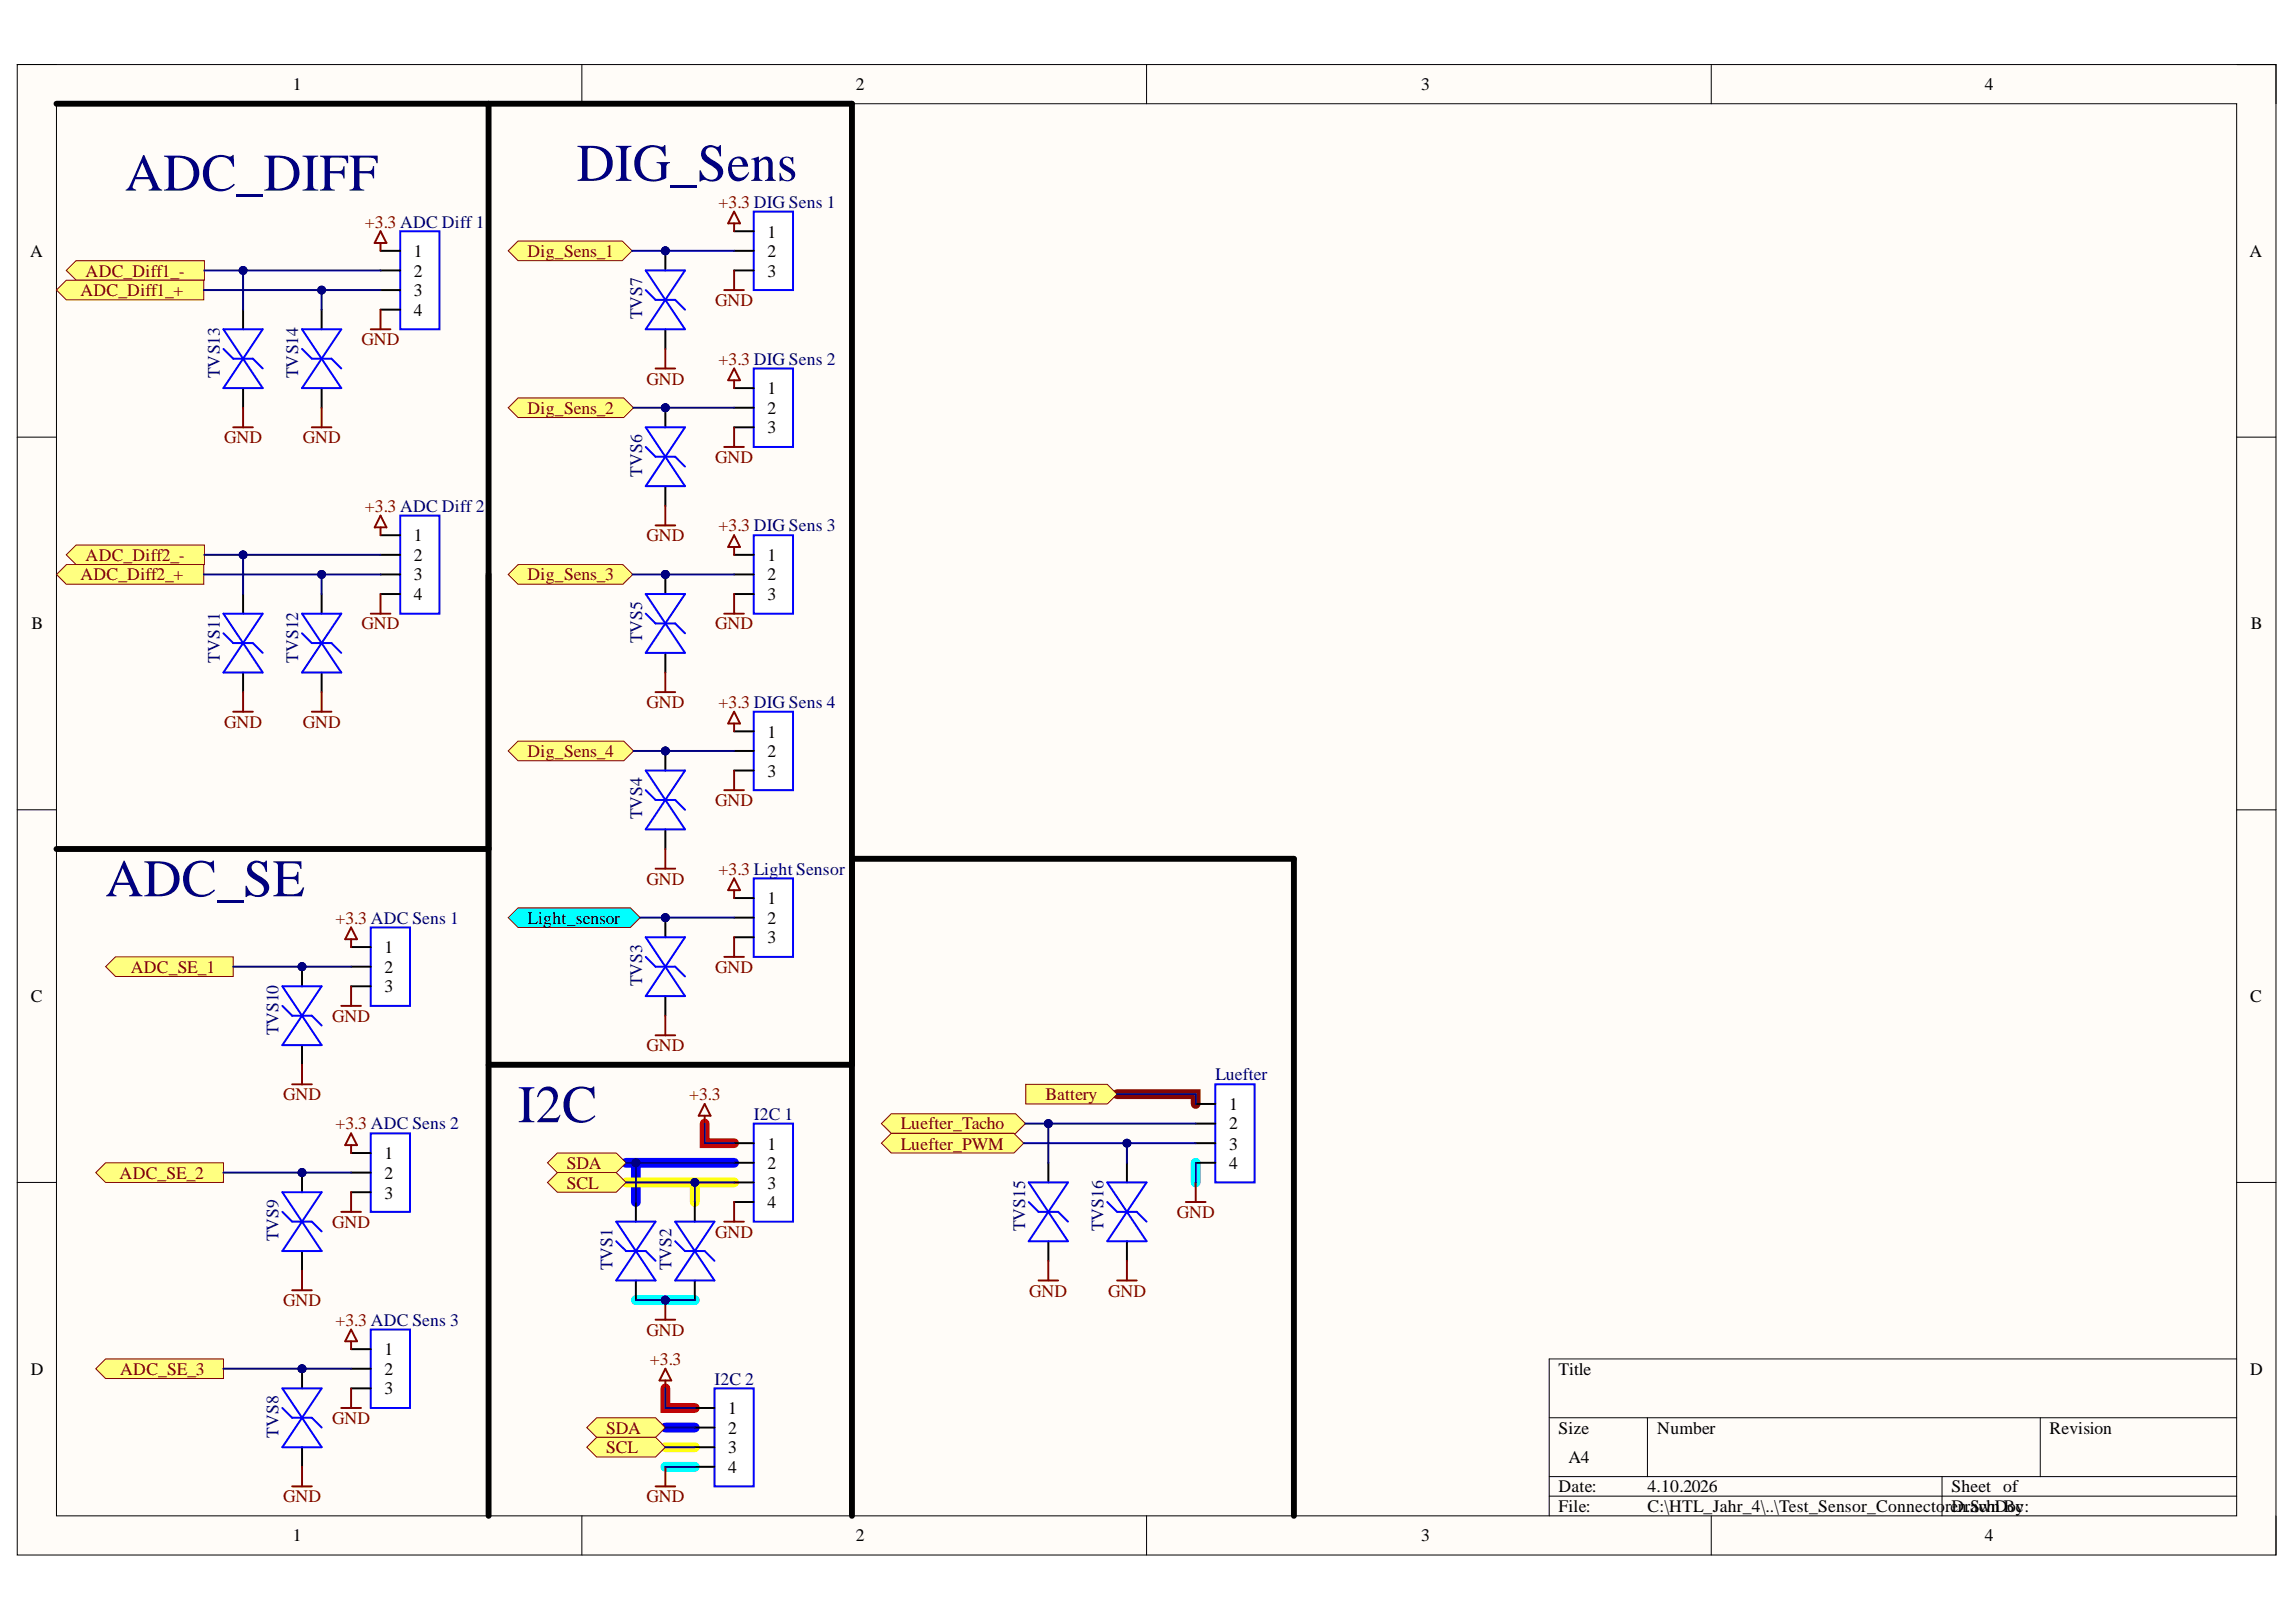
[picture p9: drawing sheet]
<svg xmlns="http://www.w3.org/2000/svg" width="297mm" height="210mm" viewBox="0 0 297 210" stroke-linecap="round" stroke-linejoin="round" font-family="sans-serif">
<defs><g id="words">
<g font-size="6.8" fill="#000080">
<text x="74.6" y="23.4">DIG_Sens</text>
<text x="16.2" y="24.7">ADC_DIFF</text>
<text x="13.6" y="116">ADC_SE</text>
<text x="67" y="145.2">I2C</text>
</g>
<g font-size="2.3">
<text x="37.9" y="11.7">1</text>
<text x="110.7" y="11.7">2</text>
<text x="183.9" y="11.7">3</text>
<text x="256.8" y="11.7">4</text>
<text x="3.9" y="33.3">A</text>
<text x="53.5" y="33.3">1</text>
<text x="53.5" y="35.8">2</text>
<text x="99.3" y="30.8">1</text>
<text x="99.3" y="33.3">2</text>
<text x="99.3" y="35.8">3</text>
<text x="291" y="33.3">A</text>
<text x="53.5" y="38.4">3</text>
<text x="53.5" y="40.9">4</text>
<text x="99.3" y="51">1</text>
<text x="99.3" y="53.6">2</text>
<text x="99.3" y="56.1">3</text>
<text x="53.5" y="70">1</text>
<text x="53.5" y="72.6">2</text>
<text x="53.5" y="75.1">3</text>
<text x="53.5" y="77.6">4</text>
<text x="99.3" y="72.6">1</text>
<text x="99.3" y="75.1">2</text>
<text x="99.3" y="77.6">3</text>
<text x="4.1" y="81.4">B</text>
<text x="291.2" y="81.4">B</text>
<text x="99.3" y="95.5">1</text>
<text x="99.3" y="98">2</text>
<text x="99.3" y="100.5">3</text>
<text x="68.3" y="119.5">Light_sensor</text>
<text x="99.3" y="117">1</text>
<text x="99.3" y="119.5">2</text>
<text x="49.7" y="123.3">1</text>
<text x="49.7" y="125.9">2</text>
<text x="99.3" y="122.1">3</text>
<text x="4" y="129.7">C</text>
<text x="49.7" y="128.4">3</text>
<text x="291.1" y="129.7">C</text>
<text x="159" y="143.6">1</text>
<text x="99.3" y="148.8">1</text>
<text x="159" y="146.2">2</text>
<text x="159" y="148.8">3</text>
<text x="49.7" y="150">1</text>
<text x="49.7" y="152.6">2</text>
<text x="49.7" y="155.1">3</text>
<text x="99.3" y="151.3">2</text>
<text x="99.3" y="153.8">3</text>
<text x="159" y="151.3">4</text>
<text x="99.3" y="156.4">4</text>
<text x="4" y="177.9">D</text>
<text x="49.7" y="175.4">1</text>
<text x="49.7" y="177.9">2</text>
<text x="201.6" y="177.9">Title</text>
<text x="291.1" y="177.9">D</text>
<text x="49.7" y="180.5">3</text>
<text x="94.2" y="183">1</text>
<text x="94.2" y="185.5">2</text>
<text x="201.6" y="185.5">Size</text>
<text x="214.4" y="185.5">Number</text>
<text x="265.2" y="185.5">Revision</text>
<text x="94.2" y="188.1">3</text>
<text x="94.2" y="190.6">4</text>
<text x="202.9" y="189.3">A4</text>
<text x="201.6" y="193.1">Date:</text>
<text x="201.6" y="195.7">File:</text>
<text x="213.1" y="193.1">4.10.2026</text>
<text x="213.1" y="195.7">C:\HTL_Jahr_4\..\Test_Sensor_Connecto</text>
<text x="251.7" y="195.7">reDnrawn By:</text>
<text x="252.5" y="193.1">Sheet of</text>
<text x="254.4" y="195.7">.SchDoc</text>
<text x="37.9" y="199.5">1</text>
<text x="110.7" y="199.5">2</text>
<text x="183.9" y="199.5">3</text>
<text x="256.8" y="199.5">4</text>
</g>
<g font-size="2.3" fill="#800000">
<text x="47.2" y="29.5">+3.3 ADC Diff 1</text>
<text x="93" y="26.9">+3.3 DIG Sens 1</text>
<text x="11.1" y="35.8">ADC_Diff1_-</text>
<text x="68.3" y="33.3">Dig_Sens_1</text>
<text x="10.4" y="38.4">ADC_Diff1_+</text>
<text x="92.5" y="39.6">GND</text>
<text x="46.8" y="44.7">GND</text>
<text x="93" y="47.2">+3.3 DIG Sens 2</text>
<text x="68.3" y="53.6">Dig_Sens_2</text>
<text x="83.7" y="49.8">GND</text>
<text x="29" y="57.4">GND</text>
<text x="39.2" y="57.4">GND</text>
<text x="92.5" y="59.9">GND</text>
<text x="47.2" y="66.2">+3.3 ADC Diff 2</text>
<text x="83.7" y="70">GND</text>
<text x="93" y="68.8">+3.3 DIG Sens 3</text>
<text x="10.4" y="75.1">ADC_Diff2_+</text>
<text x="11.1" y="72.6">ADC_Diff2_-</text>
<text x="68.3" y="75.1">Dig_Sens_3</text>
<text x="46.8" y="81.4">GND</text>
<text x="92.5" y="81.4">GND</text>
<text x="29" y="94.2">GND</text>
<text x="39.2" y="94.2">GND</text>
<text x="83.7" y="91.7">GND</text>
<text x="93" y="91.7">+3.3 DIG Sens 4</text>
<text x="68.3" y="98">Dig_Sens_4</text>
<text x="92.5" y="104.3">GND</text>
<text x="93" y="113.2">+3.3 Light Sensor</text>
<text x="43.4" y="119.5">+3.3 ADC Sens 1</text>
<text x="83.7" y="114.5">GND</text>
<text x="16.9" y="125.9">ADC_SE_1</text>
<text x="92.5" y="125.9">GND</text>
<text x="43" y="132.2">GND</text>
<text x="83.7" y="136">GND</text>
<text x="36.6" y="142.4">GND</text>
<text x="89.1" y="142.4">+3.3</text>
<text x="135.2" y="142.4">Battery</text>
<text x="43.4" y="146.2">+3.3 ADC Sens 2</text>
<text x="116.6" y="146.2">Luefter_Tacho</text>
<text x="116.6" y="148.8">Luefter_PWM</text>
<text x="15.5" y="152.6">ADC_SE_2</text>
<text x="73.3" y="151.3">SDA</text>
<text x="73.3" y="153.8">SCL</text>
<text x="43" y="158.9">GND</text>
<text x="92.5" y="160.2">GND</text>
<text x="152.2" y="157.6">GND</text>
<text x="133.1" y="167.8">GND</text>
<text x="143.4" y="167.8">GND</text>
<text x="36.6" y="169">GND</text>
<text x="43.4" y="171.6">+3.3 ADC Sens 3</text>
<text x="83.7" y="172.9">GND</text>
<text x="15.6" y="177.9">ADC_SE_3</text>
<text x="84.1" y="176.7">+3.3</text>
<text x="43" y="184.3">GND</text>
<text x="78.4" y="185.5">SDA</text>
<text x="78.4" y="188.1">SCL</text>
<text x="36.6" y="194.4">GND</text>
<text x="83.7" y="194.4">GND</text>
</g>
<g font-size="2.3" fill="#000080">
<text x="83.1" y="41.3" transform="rotate(-90 83.1 41.3)">TVS7</text>
<text x="28.4" y="48.9" transform="rotate(-90 28.4 48.9)">TVS13</text>
<text x="38.6" y="48.9" transform="rotate(-90 38.6 48.9)">TVS14</text>
<text x="83.1" y="61.7" transform="rotate(-90 83.1 61.7)">TVS6</text>
<text x="83.1" y="83.2" transform="rotate(-90 83.1 83.2)">TVS5</text>
<text x="28.4" y="85.8" transform="rotate(-90 28.4 85.8)">TVS11</text>
<text x="38.6" y="85.8" transform="rotate(-90 38.6 85.8)">TVS12</text>
<text x="83.1" y="106" transform="rotate(-90 83.1 106)">TVS4</text>
<text x="83.1" y="127.7" transform="rotate(-90 83.1 127.7)">TVS3</text>
<text x="36" y="134" transform="rotate(-90 36 134)">TVS10</text>
<text x="157.2" y="139.8">Luefter</text>
<text x="97.5" y="144.9">I2C 1</text>
<text x="36" y="160.6" transform="rotate(-90 36 160.6)">TVS9</text>
<text x="132.6" y="159.3" transform="rotate(-90 132.6 159.3)">TVS15</text>
<text x="142.8" y="159.3" transform="rotate(-90 142.8 159.3)">TVS16</text>
<text x="79.3" y="164.4" transform="rotate(-90 79.3 164.4)">TVS1</text>
<text x="86.9" y="164.4" transform="rotate(-90 86.9 164.4)">TVS2</text>
<text x="92.4" y="179.2">I2C 2</text>
<text x="36" y="186" transform="rotate(-90 36 186)">TVS8</text>
</g>
</g></defs>
<path d="M2.2 8.4h292.2v192.8h-292.2z" fill-rule="evenodd" fill="#fffcf8"/>
<path d="M2.2 8.4h292.2v192.8h-292.2z" fill="none" stroke="#000" stroke-width=".13"/>
<path d="M7.3 13.4h282.1v182.8h-282.1z" fill-rule="evenodd" fill="#fffcf8"/>
<g fill="none" stroke="#000" stroke-width=".13">
<path d="M2.2 8.3h5.1M7.3 13.4h282.1v182.8h-282.1zM75.3 8.3v5.1M148.3 8.3v5.1M221.4 8.4v5M289.4 8.4h5v5M2.2 56.6h5.1M289.4 56.6h5M2.2 104.8h5.1M289.4 104.8h5M2.2 153h5.1M289.4 153h5"/>
<path d="M289.4 175.9h-89v20.3M75.3 196.2v5M148.3 196.2v5M200.4 183.5h89M200.4 191.1h89M200.4 193.6h89M213.1 183.5v7.6M221.4 196.2v5M251.2 191.1v5.1M264 183.5v7.6M294.4 196.2v5"/>
</g>
<path d="M91.2 145.4v2.5h3.8M86.1 179.7v2.5h3.8" fill="none" stroke="#f00" stroke-width="1.3"/>
<path d="M81 150.5h14M82.3 150.5v5.1M86.1 184.7h3.8" fill="none" stroke="#00f" stroke-width="1.3"/>
<path d="M81 153h14M89.9 153v2.6M86.1 187.3h3.8" fill="none" stroke="#ff0" stroke-width="1.3"/>
<path d="M154.7 150.5v2.5M82.3 168.2h7.6M86.1 189.8h3.8" fill="none" stroke="#0ff" stroke-width="1.3"/>
<path d="M144.5 141.6h10.2v1.3" fill="none" stroke="#980000" stroke-width="1.3"/>
<path d="M13.7 125.1l1.2-1.3h15.3v2.6h-15.3z" fill-rule="evenodd" fill="#ffff80"/>
<path d="M13.7 125.1l1.2-1.3h15.3v2.6h-15.3z" fill="none" stroke="#800000" stroke-width=".13"/>
<path d="M12.4 177.1l1.3-1.2h15.2v2.5h-15.2z" fill-rule="evenodd" fill="#ffff80"/>
<path d="M12.4 177.1l1.3-1.2h15.2v2.5h-15.2z" fill="none" stroke="#800000" stroke-width=".13"/>
<path d="M12.4 151.7l1.3-1.2h15.2v2.5h-15.2z" fill-rule="evenodd" fill="#ffff80"/>
<path d="M12.4 151.7l1.3-1.2h15.2v2.5h-15.2z" fill="none" stroke="#800000" stroke-width=".13"/>
<path d="M8.6 35l1.2-1.3h16.6v2.6h-16.6z" fill-rule="evenodd" fill="#ffff80"/>
<path d="M8.6 35l1.2-1.3h16.6v2.6h-16.6z" fill="none" stroke="#800000" stroke-width=".13"/>
<path d="M8.6 36.3h17.8v2.5h-17.8l-1.3-1.3z" fill-rule="evenodd" fill="#ffff80"/>
<path d="M8.6 36.3h17.8v2.5h-17.8l-1.3-1.3z" fill="none" stroke="#800000" stroke-width=".13"/>
<path d="M8.6 71.8l1.2-1.3h16.6v2.6h-16.6z" fill-rule="evenodd" fill="#ffff80"/>
<path d="M8.6 71.8l1.2-1.3h16.6v2.6h-16.6z" fill="none" stroke="#800000" stroke-width=".13"/>
<path d="M8.6 73.1h17.8v2.5h-17.8l-1.3-1.3z" fill-rule="evenodd" fill="#ffff80"/>
<path d="M8.6 73.1h17.8v2.5h-17.8l-1.3-1.3z" fill="none" stroke="#800000" stroke-width=".13"/>
<path d="M65.8 118.8l1.2-1.3h14.6l1.2 1.3-1.2 1.2h-14.6z" fill-rule="evenodd" fill="#0ff"/>
<path d="M65.8 118.8l1.2-1.3h14.6l1.2 1.3-1.2 1.2h-14.6z" fill="none" stroke="#800000" stroke-width=".13"/>
<path d="M48 120h5v10.2h-5z" fill-rule="evenodd" fill="#fff"/>
<path d="M48 120h5v10.2h-5z" fill="none" stroke="#00f" stroke-width=".25"/>
<path d="M45.4 122.6h2.6M45.4 125.1h2.6M45.4 127.6h2.6" fill="none" stroke="#000" stroke-width=".25"/>
<path d="M48 146.7h5v10.1h-5z" fill-rule="evenodd" fill="#fff"/>
<path d="M48 146.7h5v10.1h-5z" fill="none" stroke="#00f" stroke-width=".25"/>
<path d="M45.4 149.2h2.6M45.4 151.7h2.6M45.4 154.3h2.6" fill="none" stroke="#000" stroke-width=".25"/>
<path d="M48 172.1h5v10.1h-5z" fill-rule="evenodd" fill="#fff"/>
<path d="M48 172.1h5v10.1h-5z" fill="none" stroke="#00f" stroke-width=".25"/>
<path d="M45.4 174.6h2.6M45.4 177.1h2.6M45.4 179.7h2.6" fill="none" stroke="#000" stroke-width=".25"/>
<path d="M51.8 66.7h5.1v12.7h-5.1z" fill-rule="evenodd" fill="#fff"/>
<path d="M51.8 66.7h5.1v12.7h-5.1z" fill="none" stroke="#00f" stroke-width=".25"/>
<path d="M49.2 69.3h2.6M49.2 71.8h2.6M49.2 74.3h2.6M49.2 76.9h2.6" fill="none" stroke="#000" stroke-width=".25"/>
<path d="M51.8 29.9h5.1v12.7h-5.1z" fill-rule="evenodd" fill="#fff"/>
<path d="M51.8 29.9h5.1v12.7h-5.1z" fill="none" stroke="#00f" stroke-width=".25"/>
<path d="M49.2 32.5h2.6M49.2 35h2.6M49.2 37.5h2.6M49.2 40.1h2.6" fill="none" stroke="#000" stroke-width=".25"/>
<path d="M97.5 113.7h5.1v10.1h-5.1z" fill-rule="evenodd" fill="#fff"/>
<path d="M97.5 113.7h5.1v10.1h-5.1z" fill="none" stroke="#00f" stroke-width=".25"/>
<path d="M95 116.2h2.5M95 118.8h2.5M95 121.3h2.5" fill="none" stroke="#000" stroke-width=".25"/>
<g fill="none" stroke="#800000" stroke-width=".25">
<path d="M49.2 29.9l.8 1.5h-1.5zM49.2 31.4v1.1M48 42.6h2.5M49.2 40.1v2.5M48 79.4h2.5M49.2 68.2v1.1M49.2 76.9v2.5M49.2 66.7l.8 1.5h-1.5zM95 113.7l.7 1.5h-1.5zM95 115.2v1M44.2 130.2h2.5M45.4 120l.8 1.5h-1.5z"/>
<path d="M45.4 121.5v1.1M45.4 127.6v2.6M93.7 123.8h2.5M95 121.3v2.5M44.2 156.8h2.5M45.4 148.2v1M45.4 154.3v2.5M45.4 146.7l.8 1.5h-1.5zM45.4 173.6v1M45.4 179.7v2.5M45.4 172.1l.8 1.5h-1.5zM44.2 182.2h2.5"/>
</g>
<path d="M65.8 32.5l1.2-1.3h13.5l1.3 1.3-1.3 1.2h-13.5z" fill-rule="evenodd" fill="#ffff80"/>
<path d="M65.8 32.5l1.2-1.3h13.5l1.3 1.3-1.3 1.2h-13.5z" fill="none" stroke="#800000" stroke-width=".13"/>
<path d="M67 51.5h13.7l1.3 1.3-1.3 1.2h-13.7l-1.2-1.2z" fill-rule="evenodd" fill="#ffff80"/>
<path d="M67 51.5h13.7l1.3 1.3-1.3 1.2h-13.7l-1.2-1.2z" fill="none" stroke="#800000" stroke-width=".13"/>
<path d="M67 73.1h13.6l1.3 1.2-1.3 1.3h-13.6l-1.2-1.3z" fill-rule="evenodd" fill="#ffff80"/>
<path d="M67 73.1h13.6l1.3 1.2-1.3 1.3h-13.6l-1.2-1.3z" fill="none" stroke="#800000" stroke-width=".13"/>
<path d="M67 95.9h13.7l1.3 1.3-1.3 1.2h-13.7l-1.2-1.2z" fill-rule="evenodd" fill="#ffff80"/>
<path d="M67 95.9h13.7l1.3 1.3-1.3 1.2h-13.7l-1.2-1.2z" fill="none" stroke="#800000" stroke-width=".13"/>
<path d="M97.5 27.4h5.1v10.1h-5.1z" fill-rule="evenodd" fill="#fff"/>
<path d="M97.5 27.4h5.1v10.1h-5.1z" fill="none" stroke="#00f" stroke-width=".25"/>
<path d="M95 29.9h2.5M95 32.5h2.5M95 35h2.5" fill="none" stroke="#000" stroke-width=".25"/>
<path d="M97.5 47.7h5.1v10.1h-5.1z" fill-rule="evenodd" fill="#fff"/>
<path d="M97.5 47.7h5.1v10.1h-5.1z" fill="none" stroke="#00f" stroke-width=".25"/>
<path d="M95 50.2h2.5M95 52.8h2.5M95 55.3h2.5" fill="none" stroke="#000" stroke-width=".25"/>
<path d="M97.5 69.3h5.1v10.1h-5.1z" fill-rule="evenodd" fill="#fff"/>
<path d="M97.5 69.3h5.1v10.1h-5.1z" fill="none" stroke="#00f" stroke-width=".25"/>
<path d="M95 71.8h2.5M95 74.3h2.5M95 76.9h2.5" fill="none" stroke="#000" stroke-width=".25"/>
<path d="M97.5 92.1h5.1v10.2h-5.1z" fill-rule="evenodd" fill="#fff"/>
<path d="M97.5 92.1h5.1v10.2h-5.1z" fill="none" stroke="#00f" stroke-width=".25"/>
<path d="M95 94.6h2.5M95 97.2h2.5M95 99.7h2.5" fill="none" stroke="#000" stroke-width=".25"/>
<g fill="none" stroke="#800000" stroke-width=".25">
<path d="M93.7 37.5h2.5M95 27.4l.7 1.5h-1.5zM95 28.9v1M95 35v2.5M93.7 57.8h2.5M95 49.2v1M95 55.3v2.5M95 47.7l.7 1.5h-1.5zM93.7 79.4h2.5M95 70.8v1M95 76.9v2.5M95 69.3l.7 1.5h-1.5z"/>
<path d="M95 93.6v1M95 99.7v2.6M95 92.1l.7 1.5h-1.5zM93.7 102.3h2.5"/>
</g>
<path d="M7.3 13.4h102.9v124.4h-47M63.2 13.4v182.8M7.3 109.9h55.9" fill="none" stroke="#000" stroke-width=".76"/>
<path d="M97.5 145.4h5.1v12.7h-5.1z" fill-rule="evenodd" fill="#fff"/>
<path d="M97.5 145.4h5.1v12.7h-5.1z" fill="none" stroke="#00f" stroke-width=".25"/>
<path d="M95 147.9h2.5M95 150.5h2.5M95 153h2.5M95 155.6h2.5" fill="none" stroke="#000" stroke-width=".25"/>
<path d="M70.8 150.5l1.3-1.3h7.6l1.3 1.3-1.3 1.2h-7.6z" fill-rule="evenodd" fill="#ffff80"/>
<path d="M70.8 150.5l1.3-1.3h7.6l1.3 1.3-1.3 1.2h-7.6z" fill="none" stroke="#800000" stroke-width=".13"/>
<path d="M72.1 151.7h7.6l1.3 1.3-1.3 1.3h-7.6l-1.3-1.3z" fill-rule="evenodd" fill="#ffff80"/>
<path d="M72.1 151.7h7.6l1.3 1.3-1.3 1.3h-7.6l-1.3-1.3z" fill="none" stroke="#800000" stroke-width=".13"/>
<path d="M91.2 142.9l.7 1.5h-1.5zM91.2 144.4v1M93.7 158.1h2.5M95 155.6v2.5" fill="none" stroke="#800000" stroke-width=".25"/>
<path d="M92.4 179.7h5.1v12.7h-5.1z" fill-rule="evenodd" fill="#fff"/>
<path d="M92.4 179.7h5.1v12.7h-5.1z" fill="none" stroke="#00f" stroke-width=".25"/>
<path d="M89.9 182.2h2.5M89.9 184.7h2.5M89.9 187.3h2.5M89.9 189.8h2.5" fill="none" stroke="#000" stroke-width=".25"/>
<path d="M75.9 184.7l1.3-1.2h7.6l1.3 1.2-1.3 1.3h-7.6z" fill-rule="evenodd" fill="#ffff80"/>
<path d="M75.9 184.7l1.3-1.2h7.6l1.3 1.2-1.3 1.3h-7.6z" fill="none" stroke="#800000" stroke-width=".13"/>
<path d="M75.9 187.3l1.3-1.3h7.6l1.3 1.3-1.3 1.3h-7.6z" fill-rule="evenodd" fill="#ffff80"/>
<path d="M75.9 187.3l1.3-1.3h7.6l1.3 1.3-1.3 1.3h-7.6z" fill="none" stroke="#800000" stroke-width=".13"/>
<path d="M86.1 177.1l.7 1.5h-1.5zM86.1 178.6v1.1M84.8 192.4h2.6M86.1 189.8v2.6" fill="none" stroke="#800000" stroke-width=".25"/>
<path d="M110.2 111.1v85.1" fill="none" stroke="#000" stroke-width=".76"/>
<path d="M157.2 140.3h5.1v12.7h-5.1z" fill-rule="evenodd" fill="#fff"/>
<path d="M157.2 140.3h5.1v12.7h-5.1z" fill="none" stroke="#00f" stroke-width=".25"/>
<path d="M154.7 142.9h2.5M154.7 145.4h2.5M154.7 147.9h2.5M154.7 150.5h2.5" fill="none" stroke="#000" stroke-width=".25"/>
<path d="M132.7 140.3h10.5l1.3 1.3-1.3 1.3h-10.5z" fill-rule="evenodd" fill="#ffff80"/>
<path d="M132.7 140.3h10.5l1.3 1.3-1.3 1.3h-10.5z" fill="none" stroke="#800000" stroke-width=".13"/>
<path d="M153.4 155.6h2.6M154.7 153v2.6" fill="none" stroke="#800000" stroke-width=".25"/>
<path d="M115.3 144.1h16.1l1.3 1.3-1.3 1.3h-16.1l-1.3-1.3z" fill-rule="evenodd" fill="#ffff80"/>
<path d="M115.3 144.1h16.1l1.3 1.3-1.3 1.3h-16.1l-1.3-1.3z" fill="none" stroke="#800000" stroke-width=".13"/>
<path d="M114 147.9l1.3-1.2h15.9l1.2 1.2-1.2 1.3h-15.9z" fill-rule="evenodd" fill="#ffff80"/>
<path d="M114 147.9l1.3-1.2h15.9l1.2 1.2-1.2 1.3h-15.9z" fill="none" stroke="#800000" stroke-width=".13"/>
<path d="M110.2 111.1h57.2M167.4 111.1v85.1" fill="none" stroke="#000" stroke-width=".76"/>
<path d="M82.3 155.6v2.5M82.3 165.7v2.5" fill="none" stroke="#000" stroke-width=".25"/>
<path d="M79.7 158.1h5.1l-5.1 7.6h5.1zM79.7 160.6l1.3 1.3h2.5l1.3 1.3" fill="none" stroke="#00f" stroke-width=".25"/>
<path d="M84.8 170.8h2.6M86.1 168.2v2.6" fill="none" stroke="#800000" stroke-width=".25"/>
<circle cx="86.1" cy="168.2" r=".51" fill="#000080"/>
<circle cx="86.1" cy="168.2" r=".51" fill="none" stroke="#000080" stroke-width=".13"/>
<path d="M89.9 155.6v2.5M89.9 165.7v2.5" fill="none" stroke="#000" stroke-width=".25"/>
<path d="M87.4 158.1h5l-5 7.6h5zM87.4 160.6l1.2 1.3h2.6l1.2 1.3" fill="none" stroke="#00f" stroke-width=".25"/>
<circle cx="86.1" cy="74.3" r=".51" fill="#000080"/>
<circle cx="86.1" cy="74.3" r=".51" fill="none" stroke="#000080" stroke-width=".13"/>
<path d="M86.1 74.3v2.6M86.1 84.5v2.5" fill="none" stroke="#000" stroke-width=".25"/>
<circle cx="86.1" cy="74.3" r=".51" fill="#000080"/>
<circle cx="86.1" cy="74.3" r=".51" fill="none" stroke="#000080" stroke-width=".13"/>
<path d="M83.5 79.4l1.3 1.3h2.6l1.2 1.3M83.5 76.9h5.1l-5.1 7.6h5.1z" fill="none" stroke="#00f" stroke-width=".25"/>
<circle cx="86.1" cy="97.2" r=".51" fill="#000080"/>
<circle cx="86.1" cy="97.2" r=".51" fill="none" stroke="#000080" stroke-width=".13"/>
<path d="M86.1 97.2v2.5M86.1 107.3v2.6" fill="none" stroke="#000" stroke-width=".25"/>
<circle cx="86.1" cy="97.2" r=".51" fill="#000080"/>
<circle cx="86.1" cy="97.2" r=".51" fill="none" stroke="#000080" stroke-width=".13"/>
<path d="M83.5 99.7h5.1l-5.1 7.6h5.1zM83.5 102.3l1.3 1.2h2.6l1.2 1.3" fill="none" stroke="#00f" stroke-width=".25"/>
<circle cx="86.1" cy="32.5" r=".51" fill="#000080"/>
<circle cx="86.1" cy="32.5" r=".51" fill="none" stroke="#000080" stroke-width=".13"/>
<path d="M86.1 32.5v2.5M86.1 42.6v2.6" fill="none" stroke="#000" stroke-width=".25"/>
<circle cx="86.1" cy="32.5" r=".51" fill="#000080"/>
<circle cx="86.1" cy="32.5" r=".51" fill="none" stroke="#000080" stroke-width=".13"/>
<path d="M83.5 37.5l1.3 1.3h2.6l1.2 1.3M83.5 35h5.1l-5.1 7.6h5.1z" fill="none" stroke="#00f" stroke-width=".25"/>
<circle cx="86.1" cy="52.8" r=".51" fill="#000080"/>
<circle cx="86.1" cy="52.8" r=".51" fill="none" stroke="#000080" stroke-width=".13"/>
<path d="M86.1 52.8v2.5M86.1 62.9v2.6" fill="none" stroke="#000" stroke-width=".25"/>
<circle cx="86.1" cy="52.8" r=".51" fill="#000080"/>
<circle cx="86.1" cy="52.8" r=".51" fill="none" stroke="#000080" stroke-width=".13"/>
<path d="M83.5 57.8l1.3 1.3h2.6l1.2 1.3M83.5 55.3h5.1l-5.1 7.6h5.1z" fill="none" stroke="#00f" stroke-width=".25"/>
<path d="M84.8 68h2.6M86.1 65.5v2.5M84.8 89.6h2.6M86.1 87v2.6M84.8 112.4h2.6M86.1 109.9v2.5" fill="none" stroke="#800000" stroke-width=".25"/>
<circle cx="86.1" cy="118.8" r=".51" fill="#000080"/>
<circle cx="86.1" cy="118.8" r=".51" fill="none" stroke="#000080" stroke-width=".13"/>
<path d="M86.1 118.8v2.5M86.1 128.9v2.5" fill="none" stroke="#000" stroke-width=".25"/>
<circle cx="86.1" cy="118.8" r=".51" fill="#000080"/>
<circle cx="86.1" cy="118.8" r=".51" fill="none" stroke="#000080" stroke-width=".13"/>
<path d="M83.5 123.8l1.3 1.3h2.6l1.2 1.3M83.5 121.3h5.1l-5.1 7.6h5.1z" fill="none" stroke="#00f" stroke-width=".25"/>
<path d="M84.8 47.7h2.6M86.1 45.2v2.5M84.8 134h2.6M86.1 131.4v2.6" fill="none" stroke="#800000" stroke-width=".25"/>
<circle cx="39.1" cy="177.1" r=".51" fill="#000080"/>
<circle cx="39.1" cy="177.1" r=".51" fill="none" stroke="#000080" stroke-width=".13"/>
<path d="M39.1 177.1v2.6M39.1 187.3v2.5" fill="none" stroke="#000" stroke-width=".25"/>
<circle cx="39.1" cy="177.1" r=".51" fill="#000080"/>
<circle cx="39.1" cy="177.1" r=".51" fill="none" stroke="#000080" stroke-width=".13"/>
<path d="M36.5 179.7l5.1 7.6h-5.1l5.1-7.6zM36.5 182.2l1.3 1.3h2.5l1.3 1.2" fill="none" stroke="#00f" stroke-width=".25"/>
<path d="M37.8 192.4h2.5M39.1 189.8v2.6" fill="none" stroke="#800000" stroke-width=".25"/>
<circle cx="39.1" cy="151.7" r=".51" fill="#000080"/>
<circle cx="39.1" cy="151.7" r=".51" fill="none" stroke="#000080" stroke-width=".13"/>
<path d="M39.1 151.7v2.6M39.1 161.9v2.5" fill="none" stroke="#000" stroke-width=".25"/>
<circle cx="39.1" cy="151.7" r=".51" fill="#000080"/>
<circle cx="39.1" cy="151.7" r=".51" fill="none" stroke="#000080" stroke-width=".13"/>
<path d="M36.5 156.8l1.3 1.3h2.5l1.3 1.3M36.5 154.3h5.1l-2.5 3.8zM39.1 158.1l2.5 3.8h-5.1z" fill="none" stroke="#00f" stroke-width=".25"/>
<path d="M37.8 167h2.5M39.1 164.4v2.6" fill="none" stroke="#800000" stroke-width=".25"/>
<circle cx="39.1" cy="125.1" r=".51" fill="#000080"/>
<circle cx="39.1" cy="125.1" r=".51" fill="none" stroke="#000080" stroke-width=".13"/>
<path d="M39.1 125.1v2.5M39.1 135.3v2.5" fill="none" stroke="#000" stroke-width=".25"/>
<circle cx="39.1" cy="125.1" r=".51" fill="#000080"/>
<circle cx="39.1" cy="125.1" r=".51" fill="none" stroke="#000080" stroke-width=".13"/>
<path d="M36.5 130.2l1.3 1.2h2.5l1.3 1.3M36.5 127.6l5.1 7.7h-5.1l5.1-7.7z" fill="none" stroke="#00f" stroke-width=".25"/>
<path d="M39.1 137.8v2.5M37.8 140.3h2.5" fill="none" stroke="#800000" stroke-width=".25"/>
<path d="M82.8 118.8h12.2" fill="none" stroke="#000080" stroke-width=".25"/>
<circle cx="86.1" cy="118.8" r=".51" fill="#000080"/>
<circle cx="86.1" cy="118.8" r=".51" fill="none" stroke="#000080" stroke-width=".13"/>
<path d="M28.9 177.1h16.5" fill="none" stroke="#000080" stroke-width=".25"/>
<circle cx="39.1" cy="177.1" r=".51" fill="#000080"/>
<circle cx="39.1" cy="177.1" r=".51" fill="none" stroke="#000080" stroke-width=".13"/>
<path d="M28.9 151.7h16.5" fill="none" stroke="#000080" stroke-width=".25"/>
<circle cx="39.1" cy="151.7" r=".51" fill="#000080"/>
<circle cx="39.1" cy="151.7" r=".51" fill="none" stroke="#000080" stroke-width=".13"/>
<path d="M30.2 125.1h15.2" fill="none" stroke="#000080" stroke-width=".25"/>
<circle cx="39.1" cy="125.1" r=".51" fill="#000080"/>
<circle cx="39.1" cy="125.1" r=".51" fill="none" stroke="#000080" stroke-width=".13"/>
<path d="M26.4 71.8h22.8" fill="none" stroke="#000080" stroke-width=".25"/>
<circle cx="31.4" cy="71.8" r=".51" fill="#000080"/>
<circle cx="31.4" cy="71.8" r=".51" fill="none" stroke="#000080" stroke-width=".13"/>
<path d="M26.4 74.3h22.8" fill="none" stroke="#000080" stroke-width=".25"/>
<circle cx="41.6" cy="74.3" r=".51" fill="#000080"/>
<circle cx="41.6" cy="74.3" r=".51" fill="none" stroke="#000080" stroke-width=".13"/>
<path d="M26.4 35h22.8" fill="none" stroke="#000080" stroke-width=".25"/>
<circle cx="31.4" cy="35" r=".51" fill="#000080"/>
<circle cx="31.4" cy="35" r=".51" fill="none" stroke="#000080" stroke-width=".13"/>
<path d="M81.8 32.5h13.2" fill="none" stroke="#000080" stroke-width=".25"/>
<circle cx="86.1" cy="32.5" r=".51" fill="#000080"/>
<circle cx="86.1" cy="32.5" r=".51" fill="none" stroke="#000080" stroke-width=".13"/>
<path d="M82 52.8h13" fill="none" stroke="#000080" stroke-width=".25"/>
<circle cx="86.1" cy="52.8" r=".51" fill="#000080"/>
<circle cx="86.1" cy="52.8" r=".51" fill="none" stroke="#000080" stroke-width=".13"/>
<path d="M81.9 74.3h13.1" fill="none" stroke="#000080" stroke-width=".25"/>
<circle cx="86.1" cy="74.3" r=".51" fill="#000080"/>
<circle cx="86.1" cy="74.3" r=".51" fill="none" stroke="#000080" stroke-width=".13"/>
<path d="M82 97.2h13" fill="none" stroke="#000080" stroke-width=".25"/>
<circle cx="86.1" cy="97.2" r=".51" fill="#000080"/>
<circle cx="86.1" cy="97.2" r=".51" fill="none" stroke="#000080" stroke-width=".13"/>
<path d="M91.2 145.4v2.5h3.8M132.4 147.9h22.3M144.5 141.6h10.2v1.3M154.7 150.5v2.5M86.1 179.7v2.5h3.8M86.1 184.7h3.8M86.1 187.3h3.8M86.1 189.8h3.8" fill="none" stroke="#000080" stroke-width=".25"/>
<circle cx="145.8" cy="147.9" r=".51" fill="#000080"/>
<circle cx="145.8" cy="147.9" r=".51" fill="none" stroke="#000080" stroke-width=".13"/>
<path d="M82.3 150.5v5.1" fill="none" stroke="#000080" stroke-width=".25"/>
<circle cx="82.3" cy="150.5" r=".51" fill="#000080"/>
<circle cx="82.3" cy="150.5" r=".51" fill="none" stroke="#000080" stroke-width=".13"/>
<path d="M89.9 153v2.6" fill="none" stroke="#000080" stroke-width=".25"/>
<circle cx="89.9" cy="153" r=".51" fill="#000080"/>
<circle cx="89.9" cy="153" r=".51" fill="none" stroke="#000080" stroke-width=".13"/>
<path d="M86.1 168.2h3.8" fill="none" stroke="#000080" stroke-width=".25"/>
<circle cx="86.1" cy="168.2" r=".51" fill="#000080"/>
<circle cx="86.1" cy="168.2" r=".51" fill="none" stroke="#000080" stroke-width=".13"/>
<path d="M82.3 168.2h3.8" fill="none" stroke="#000080" stroke-width=".25"/>
<circle cx="86.1" cy="168.2" r=".51" fill="#000080"/>
<circle cx="86.1" cy="168.2" r=".51" fill="none" stroke="#000080" stroke-width=".13"/>
<path d="M81 153h14" fill="none" stroke="#000080" stroke-width=".25"/>
<circle cx="89.9" cy="153" r=".51" fill="#000080"/>
<circle cx="89.9" cy="153" r=".51" fill="none" stroke="#000080" stroke-width=".13"/>
<path d="M81 150.5h14" fill="none" stroke="#000080" stroke-width=".25"/>
<circle cx="82.3" cy="150.5" r=".51" fill="#000080"/>
<circle cx="82.3" cy="150.5" r=".51" fill="none" stroke="#000080" stroke-width=".13"/>
<path d="M31.4 40.1v2.5M31.4 50.2v2.6M41.6 40.1v2.5M41.6 50.2v2.6M31.4 76.9v2.5M41.6 76.9v2.5M31.4 87v2.6M41.6 87v2.6" fill="none" stroke="#000" stroke-width=".25"/>
<path d="M28.9 45.2l1.3 1.2h2.5l1.3 1.3M28.9 42.6l5.1 7.6h-5.1l5.1-7.6zM39.1 45.2l1.2 1.2h2.6l1.3 1.3M39.1 42.6h5.1l-5.1 7.6h5.1zM28.9 79.4l5.1 7.6h-5.1l5.1-7.6zM39.1 79.4h5.1l-5.1 7.6h5.1zM28.9 82l1.3 1.2h2.5l1.3 1.3M39.1 82l1.2 1.2h2.6l1.3 1.3" fill="none" stroke="#00f" stroke-width=".25"/>
<path d="M31.4 71.8v5.1" fill="none" stroke="#000080" stroke-width=".25"/>
<circle cx="31.4" cy="71.8" r=".51" fill="#000080"/>
<circle cx="31.4" cy="71.8" r=".51" fill="none" stroke="#000080" stroke-width=".13"/>
<path d="M41.6 74.3v2.6" fill="none" stroke="#000080" stroke-width=".25"/>
<circle cx="41.6" cy="74.3" r=".51" fill="#000080"/>
<circle cx="41.6" cy="74.3" r=".51" fill="none" stroke="#000080" stroke-width=".13"/>
<path d="M31.4 35v5.1" fill="none" stroke="#000080" stroke-width=".25"/>
<circle cx="31.4" cy="35" r=".51" fill="#000080"/>
<circle cx="31.4" cy="35" r=".51" fill="none" stroke="#000080" stroke-width=".13"/>
<path d="M41.6 37.5v2.6" fill="none" stroke="#000080" stroke-width=".25"/>
<circle cx="41.6" cy="37.5" r=".51" fill="#000080"/>
<circle cx="41.6" cy="37.5" r=".51" fill="none" stroke="#000080" stroke-width=".13"/>
<path d="M26.4 37.5h22.8" fill="none" stroke="#000080" stroke-width=".25"/>
<circle cx="41.6" cy="37.5" r=".51" fill="#000080"/>
<circle cx="41.6" cy="37.5" r=".51" fill="none" stroke="#000080" stroke-width=".13"/>
<path d="M30.2 55.3h2.5M31.4 52.8v2.5M40.3 55.3h2.6M41.6 52.8v2.5M30.2 92.1h2.5M31.4 89.6v2.5M40.3 92.1h2.6M41.6 89.6v2.5M134.4 165.7h2.5M135.6 163.2v2.5M144.5 165.7h2.6M145.8 163.2v2.5" fill="none" stroke="#800000" stroke-width=".25"/>
<path d="M135.6 150.5v2.5M145.8 150.5v2.5M135.6 160.6v2.6M145.8 160.6v2.6" fill="none" stroke="#000" stroke-width=".25"/>
<path d="M133.1 155.6l1.3 1.2h2.5l1.3 1.3M133.1 153h5.1l-5.1 7.6h5.1zM143.2 155.6l1.3 1.2h2.6l1.2 1.3M143.2 153h5.1l-5.1 7.6h5.1z" fill="none" stroke="#00f" stroke-width=".25"/>
<path d="M135.6 145.4v5.1" fill="none" stroke="#000080" stroke-width=".25"/>
<circle cx="135.6" cy="145.4" r=".51" fill="#000080"/>
<circle cx="135.6" cy="145.4" r=".51" fill="none" stroke="#000080" stroke-width=".13"/>
<path d="M145.8 147.9v2.6" fill="none" stroke="#000080" stroke-width=".25"/>
<circle cx="145.8" cy="147.9" r=".51" fill="#000080"/>
<circle cx="145.8" cy="147.9" r=".51" fill="none" stroke="#000080" stroke-width=".13"/>
<path d="M132.7 145.4h22" fill="none" stroke="#000080" stroke-width=".25"/>
<circle cx="135.6" cy="145.4" r=".51" fill="#000080"/>
<circle cx="135.6" cy="145.4" r=".51" fill="none" stroke="#000080" stroke-width=".13"/>
<use href="#words"/>
</svg>
